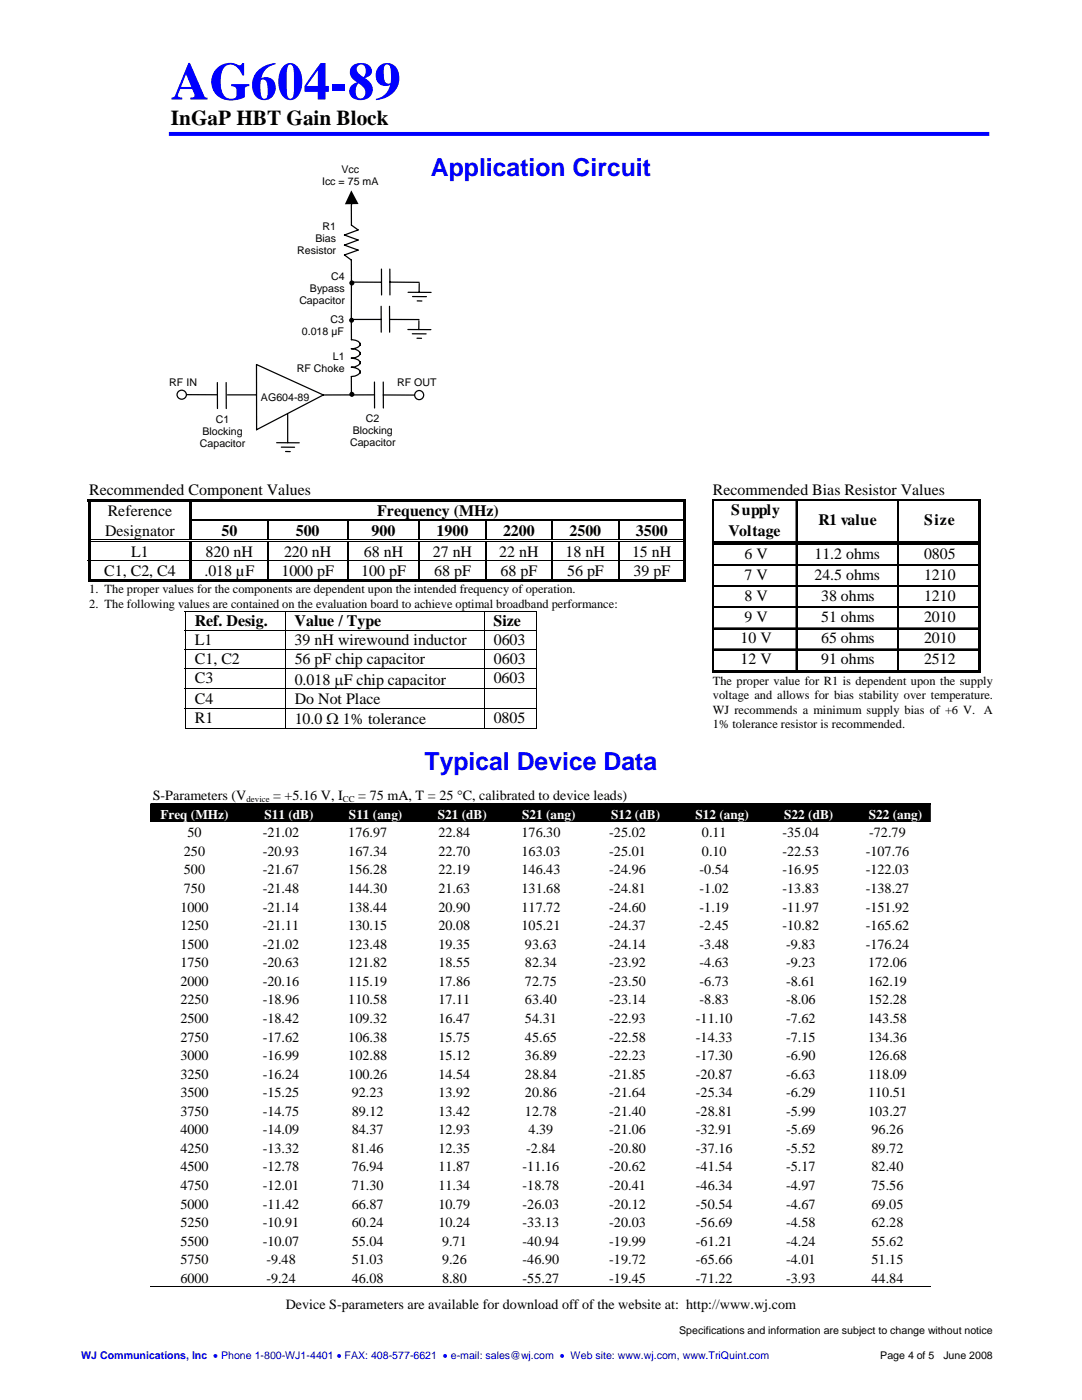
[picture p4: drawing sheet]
<svg xmlns="http://www.w3.org/2000/svg" width="216mm" height="279mm" viewBox="0 0 216 279" stroke-linecap="round" stroke-linejoin="round" font-family="sans-serif">
<defs><g id="words">
<text font-size="10.6" fill="#00f" x="34.1" y="19.9">AG604-89</text>
<g font-size="4.9" fill="#00f">
<text x="86" y="35.1">Application Circuit</text>
<text x="84.7" y="153.7">Typical Device Data</text>
</g>
<text font-size="4.2" x="34.1" y="25">InGaP HBT Gain Block</text>
<g font-size="3.2">
<text x="17.8" y="98.8">Recommended Component Values</text>
<text x="142.2" y="98.8">Recommended Bias Resistor Values</text>
<text x="21" y="106.9">Designator</text>
<text x="21.5" y="103">Reference</text>
<text x="44.2" y="107">50</text>
<text x="59" y="107">500</text>
<text x="74.1" y="107">900</text>
<text x="75.3" y="103">Frequency (MHz)</text>
<text x="87.1" y="107">1900</text>
<text x="100.4" y="107">2200</text>
<text x="113.6" y="107">2500</text>
<text x="126.9" y="107">3500</text>
<text x="145.4" y="106.9">Voltage</text>
<text x="145.9" y="102.7">Supply</text>
<text x="163.3" y="104.8">R1 value</text>
<text x="184.4" y="104.8">Size</text>
<text x="26.2" y="111.1">L1</text>
<text x="41" y="111.1">820 nH</text>
<text x="56.7" y="111.1">220 nH</text>
<text x="72.6" y="111.1">68 nH</text>
<text x="86.4" y="111.1">27 nH</text>
<text x="99.6" y="111.1">22 nH</text>
<text x="112.9" y="111.1">18 nH</text>
<text x="126.1" y="111.1">15 nH</text>
<text x="148.6" y="111.6">6 V</text>
<text x="162.5" y="111.6">11.2 ohms</text>
<text x="184.4" y="111.6">0805</text>
<text x="20.8" y="114.9">C1, C2, C4</text>
<text x="40.8" y="114.9">.018 µF</text>
<text x="56.2" y="114.9">1000 pF</text>
<text x="72.1" y="114.9">100 pF</text>
<text x="86.6" y="114.9">68 pF</text>
<text x="99.9" y="114.9">68 pF</text>
<text x="113.2" y="114.9">56 pF</text>
<text x="126.4" y="114.9">39 pF</text>
<text x="148.6" y="115.8">7 V</text>
<text x="148.6" y="120">8 V</text>
<text x="162.5" y="115.8">24.5 ohms</text>
<text x="163.8" y="120">38 ohms</text>
<text x="184.4" y="120">1210</text>
<text x="184.4" y="115.8">1210</text>
<text x="38.9" y="125">Ref. Desig.</text>
<text x="58.8" y="125">Value / Type</text>
<text x="98.5" y="125">Size</text>
<text x="148.6" y="124.2">9 V</text>
<text x="163.8" y="124.2">51 ohms</text>
<text x="184.4" y="124.2">2010</text>
<text x="38.9" y="128.7">L1</text>
<text x="58.8" y="128.7">39 nH wirewound inductor</text>
<text x="98.5" y="128.7">0603</text>
<text x="147.8" y="128.4">10 V</text>
<text x="163.8" y="128.4">65 ohms</text>
<text x="184.4" y="128.4">2010</text>
<text x="38.9" y="132.6">C1, C2</text>
<text x="38.9" y="136.4">C3</text>
<text x="58.8" y="136.6">0.018 μF chip capacitor</text>
<text x="58.8" y="132.6">56 pF chip capacitor</text>
<text x="98.5" y="136.4">0603</text>
<text x="98.5" y="132.6">0603</text>
<text x="147.8" y="132.6">12 V</text>
<text x="163.8" y="132.6">91 ohms</text>
<text x="184.4" y="132.6">2512</text>
<text x="38.9" y="140.4">C4</text>
<text x="58.8" y="140.4">Do Not Place</text>
<text x="38.9" y="144.3">R1</text>
<text x="58.8" y="144.5">10.0 Ω 1% tolerance</text>
<text x="98.5" y="144.3">0805</text>
</g>
<g font-size="2.8">
<text x="30.5" y="159.7">S-Parameters (V</text>
<text x="54.5" y="159.7">= +5.16 V, I</text>
<text x="71.5" y="159.7">= 75 mA, T = 25 °C, calibrated to device leads)</text>
<text x="37.4" y="167.1">50</text>
<text x="52.4" y="167.1">-21.02</text>
<text x="69.5" y="167.1">176.97</text>
<text x="87.5" y="167.1">22.84</text>
<text x="104.1" y="167.1">176.30</text>
<text x="121.6" y="167.1">-25.02</text>
<text x="140.1" y="167.1">0.11</text>
<text x="156.1" y="167.1">-35.04</text>
<text x="173.4" y="167.1">-72.79</text>
<text x="36.7" y="170.8">250</text>
<text x="52.4" y="170.8">-20.93</text>
<text x="69.5" y="170.8">167.34</text>
<text x="87.5" y="170.8">22.70</text>
<text x="104.1" y="170.8">163.03</text>
<text x="121.6" y="170.8">-25.01</text>
<text x="140.1" y="170.8">0.10</text>
<text x="156.1" y="170.8">-22.53</text>
<text x="172.7" y="170.8">-107.76</text>
<text x="36.7" y="174.5">500</text>
<text x="36.7" y="178.2">750</text>
<text x="52.4" y="174.5">-21.67</text>
<text x="52.4" y="178.2">-21.48</text>
<text x="69.5" y="174.5">156.28</text>
<text x="69.5" y="178.2">144.30</text>
<text x="87.5" y="174.5">22.19</text>
<text x="87.5" y="178.2">21.63</text>
<text x="104.1" y="174.5">146.43</text>
<text x="104.1" y="178.2">131.68</text>
<text x="121.6" y="174.5">-24.96</text>
<text x="121.6" y="178.2">-24.81</text>
<text x="139.6" y="174.5">-0.54</text>
<text x="139.6" y="178.2">-1.02</text>
<text x="156.1" y="174.5">-16.95</text>
<text x="156.1" y="178.2">-13.83</text>
<text x="172.7" y="174.5">-122.03</text>
<text x="172.7" y="178.2">-138.27</text>
<text x="36" y="181.9">1000</text>
<text x="36" y="185.6">1250</text>
<text x="52.4" y="181.9">-21.14</text>
<text x="52.4" y="185.6">-21.11</text>
<text x="69.5" y="181.9">138.44</text>
<text x="69.5" y="185.6">130.15</text>
<text x="87.5" y="181.9">20.90</text>
<text x="87.5" y="185.6">20.08</text>
<text x="104.1" y="181.9">117.72</text>
<text x="104.1" y="185.6">105.21</text>
<text x="121.6" y="181.9">-24.60</text>
<text x="121.6" y="185.6">-24.37</text>
<text x="139.6" y="181.9">-1.19</text>
<text x="139.6" y="185.6">-2.45</text>
<text x="156.1" y="181.9">-11.97</text>
<text x="156.1" y="185.6">-10.82</text>
<text x="172.7" y="181.9">-151.92</text>
<text x="172.7" y="185.6">-165.62</text>
<text x="36" y="189.3">1500</text>
<text x="52.4" y="189.3">-21.02</text>
<text x="69.5" y="189.3">123.48</text>
<text x="87.5" y="189.3">19.35</text>
<text x="104.8" y="189.3">93.63</text>
<text x="121.6" y="189.3">-24.14</text>
<text x="139.6" y="189.3">-3.48</text>
<text x="156.9" y="189.3">-9.83</text>
<text x="172.7" y="189.3">-176.24</text>
<text x="36" y="193">1750</text>
<text x="36" y="196.7">2000</text>
<text x="52.4" y="193">-20.63</text>
<text x="52.4" y="196.7">-20.16</text>
<text x="69.5" y="193">121.82</text>
<text x="69.5" y="196.7">115.19</text>
<text x="87.5" y="193">18.55</text>
<text x="87.5" y="196.7">17.86</text>
<text x="104.8" y="193">82.34</text>
<text x="104.8" y="196.7">72.75</text>
<text x="121.6" y="193">-23.92</text>
<text x="121.6" y="196.7">-23.50</text>
<text x="139.6" y="193">-4.63</text>
<text x="139.6" y="196.7">-6.73</text>
<text x="156.9" y="193">-9.23</text>
<text x="156.9" y="196.7">-8.61</text>
<text x="173.2" y="193">172.06</text>
<text x="173.2" y="196.7">162.19</text>
<text x="36" y="200.4">2250</text>
<text x="52.4" y="200.4">-18.96</text>
<text x="69.5" y="200.4">110.58</text>
<text x="87.5" y="200.4">17.11</text>
<text x="104.8" y="200.4">63.40</text>
<text x="121.6" y="200.4">-23.14</text>
<text x="139.6" y="200.4">-8.83</text>
<text x="156.9" y="200.4">-8.06</text>
<text x="173.2" y="200.4">152.28</text>
<text x="36" y="204.2">2500</text>
<text x="36" y="207.9">2750</text>
<text x="52.4" y="204.2">-18.42</text>
<text x="52.4" y="207.9">-17.62</text>
<text x="69.5" y="204.2">109.32</text>
<text x="69.5" y="207.9">106.38</text>
<text x="87.5" y="204.2">16.47</text>
<text x="87.5" y="207.9">15.75</text>
<text x="104.8" y="204.2">54.31</text>
<text x="104.8" y="207.9">45.65</text>
<text x="121.6" y="204.2">-22.93</text>
<text x="121.6" y="207.9">-22.58</text>
<text x="138.9" y="204.2">-11.10</text>
<text x="138.9" y="207.9">-14.33</text>
<text x="156.9" y="204.2">-7.62</text>
<text x="156.9" y="207.9">-7.15</text>
<text x="173.2" y="204.2">143.58</text>
<text x="173.2" y="207.9">134.36</text>
<text x="36" y="211.6">3000</text>
<text x="36" y="215.3">3250</text>
<text x="52.4" y="211.6">-16.99</text>
<text x="52.4" y="215.3">-16.24</text>
<text x="69.5" y="211.6">102.88</text>
<text x="69.5" y="215.3">100.26</text>
<text x="87.5" y="211.6">15.12</text>
<text x="87.5" y="215.3">14.54</text>
<text x="104.8" y="211.6">36.89</text>
<text x="104.8" y="215.3">28.84</text>
<text x="121.6" y="211.6">-22.23</text>
<text x="121.6" y="215.3">-21.85</text>
<text x="138.9" y="211.6">-17.30</text>
<text x="138.9" y="215.3">-20.87</text>
<text x="156.9" y="211.6">-6.90</text>
<text x="156.9" y="215.3">-6.63</text>
<text x="173.2" y="211.6">126.68</text>
<text x="173.2" y="215.3">118.09</text>
<text x="36" y="219">3500</text>
<text x="52.4" y="219">-15.25</text>
<text x="70.2" y="219">92.23</text>
<text x="87.5" y="219">13.92</text>
<text x="104.8" y="219">20.86</text>
<text x="121.6" y="219">-21.64</text>
<text x="138.9" y="219">-25.34</text>
<text x="156.9" y="219">-6.29</text>
<text x="173.2" y="219">110.51</text>
<text x="36" y="222.7">3750</text>
<text x="36" y="226.4">4000</text>
<text x="52.4" y="222.7">-14.75</text>
<text x="52.4" y="226.4">-14.09</text>
<text x="70.2" y="226.4">84.37</text>
<text x="70.2" y="222.7">89.12</text>
<text x="87.5" y="226.4">12.93</text>
<text x="87.5" y="222.7">13.42</text>
<text x="104.8" y="222.7">12.78</text>
<text x="105.5" y="226.4">4.39</text>
<text x="121.6" y="226.4">-21.06</text>
<text x="121.6" y="222.7">-21.40</text>
<text x="138.9" y="226.4">-32.91</text>
<text x="138.9" y="222.7">-28.81</text>
<text x="156.9" y="226.4">-5.69</text>
<text x="156.9" y="222.7">-5.99</text>
<text x="173.2" y="222.7">103.27</text>
<text x="173.9" y="226.4">96.26</text>
<text x="36" y="230.1">4250</text>
<text x="36" y="233.8">4500</text>
<text x="52.4" y="230.1">-13.32</text>
<text x="52.4" y="233.8">-12.78</text>
<text x="70.2" y="230.1">81.46</text>
<text x="70.2" y="233.8">76.94</text>
<text x="87.5" y="233.8">11.87</text>
<text x="87.5" y="230.1">12.35</text>
<text x="104.3" y="233.8">-11.16</text>
<text x="105" y="230.1">-2.84</text>
<text x="121.6" y="230.1">-20.80</text>
<text x="121.6" y="233.8">-20.62</text>
<text x="138.9" y="230.1">-37.16</text>
<text x="138.9" y="233.8">-41.54</text>
<text x="156.9" y="230.1">-5.52</text>
<text x="156.9" y="233.8">-5.17</text>
<text x="173.9" y="230.1">89.72</text>
<text x="173.9" y="233.8">82.40</text>
<text x="36" y="237.5">4750</text>
<text x="52.4" y="237.5">-12.01</text>
<text x="70.2" y="237.5">71.30</text>
<text x="87.5" y="237.5">11.34</text>
<text x="104.3" y="237.5">-18.78</text>
<text x="121.6" y="237.5">-20.41</text>
<text x="138.9" y="237.5">-46.34</text>
<text x="156.9" y="237.5">-4.97</text>
<text x="173.9" y="237.5">75.56</text>
<text x="36" y="241.2">5000</text>
<text x="36" y="244.9">5250</text>
<text x="52.4" y="241.2">-11.42</text>
<text x="52.4" y="244.9">-10.91</text>
<text x="70.2" y="241.2">66.87</text>
<text x="70.2" y="244.9">60.24</text>
<text x="87.5" y="241.2">10.79</text>
<text x="87.5" y="244.9">10.24</text>
<text x="104.3" y="241.2">-26.03</text>
<text x="104.3" y="244.9">-33.13</text>
<text x="121.6" y="241.2">-20.12</text>
<text x="121.6" y="244.9">-20.03</text>
<text x="138.9" y="241.2">-50.54</text>
<text x="138.9" y="244.9">-56.69</text>
<text x="156.9" y="241.2">-4.67</text>
<text x="156.9" y="244.9">-4.58</text>
<text x="173.9" y="241.2">69.05</text>
<text x="173.9" y="244.9">62.28</text>
<text x="36" y="248.6">5500</text>
<text x="52.4" y="248.6">-10.07</text>
<text x="70.2" y="248.6">55.04</text>
<text x="88.2" y="248.6">9.71</text>
<text x="104.3" y="248.6">-40.94</text>
<text x="121.6" y="248.6">-19.99</text>
<text x="138.9" y="248.6">-61.21</text>
<text x="156.9" y="248.6">-4.24</text>
<text x="173.9" y="248.6">55.62</text>
<text x="36" y="252.3">5750</text>
<text x="36" y="256">6000</text>
<text x="53.2" y="252.3">-9.48</text>
<text x="53.2" y="256">-9.24</text>
<text x="70.2" y="252.3">51.03</text>
<text x="70.2" y="256">46.08</text>
<text x="88.2" y="252.3">9.26</text>
<text x="88.2" y="256">8.80</text>
<text x="104.3" y="252.3">-46.90</text>
<text x="104.3" y="256">-55.27</text>
<text x="121.6" y="252.3">-19.72</text>
<text x="121.6" y="256">-19.45</text>
<text x="138.9" y="252.3">-65.66</text>
<text x="138.9" y="256">-71.22</text>
<text x="156.9" y="252.3">-4.01</text>
<text x="156.9" y="256">-3.93</text>
<text x="173.9" y="252.3">51.15</text>
<text x="173.9" y="256">44.84</text>
<text x="57" y="261.2">Device S-parameters are available for download off of the website at: http://www.wj.com</text>
</g>
<g font-size="2.6" fill="#fff">
<text x="32" y="163.5">Freq (MHz)</text>
<text x="52.8" y="163.5">S11 (dB)</text>
<text x="69.6" y="163.5">S11 (ang)</text>
<text x="87.4" y="163.5">S21 (dB)</text>
<text x="104.2" y="163.5">S21 (ang)</text>
<text x="121.9" y="163.5">S12 (dB)</text>
<text x="138.8" y="163.5">S12 (ang)</text>
<text x="156.5" y="163.5">S22 (dB)</text>
<text x="173.4" y="163.5">S22 (ang)</text>
</g>
<g font-size="2.5">
<text x="17.8" y="118.4">1. The proper values for the components are dependent upon the intended frequency of operation.</text>
<text x="17.8" y="121.3">2. The following values are contained on the evaluation board to achieve optimal broadband performance:</text>
<text x="142.2" y="136.7">The proper value for R1 is dependent upon the supply</text>
<text x="142.2" y="139.6">voltage and allows for bias stability over temperature.</text>
<text x="142.2" y="142.4">WJ recommends a minimum supply bias of +6 V. A</text>
<text x="142.2" y="145.2">1% tolerance resistor is recommended.</text>
</g>
<g font-size="2.1">
<text x="68.1" y="34.5">Vcc</text>
<text x="64.3" y="36.9">Icc = 75 mA</text>
<text x="64.4" y="45.8">R1</text>
<text x="59.3" y="50.7">Resistor</text>
<text x="62.9" y="48.2">Bias</text>
<text x="61.8" y="58.2">Bypass</text>
<text x="66.1" y="55.8">C4</text>
<text x="59.7" y="60.7">Capacitor</text>
<text x="65.9" y="64.4">C3</text>
<text x="60.2" y="66.9">0.018 µF</text>
<text x="66.4" y="71.9">L1</text>
<text x="33.8" y="77">RF IN</text>
<text x="59.2" y="74.3">RF Choke</text>
<text x="79.2" y="77">RF OUT</text>
<text x="52.1" y="80">AG604-89</text>
<text x="39.9" y="89.3">Capacitor</text>
<text x="40.4" y="86.9">Blocking</text>
<text x="43.1" y="84.5">C1</text>
<text x="69.8" y="89.1">Capacitor</text>
<text x="70.4" y="86.6">Blocking</text>
<text x="73" y="84.2">C2</text>
<text x="135.5" y="266.3">Specifications and information are subject to change without notice</text>
<text x="175.6" y="271.3">Page 4 of 5</text>
<text x="188.3" y="271.3">June 2008</text>
</g>
<text font-size="2.1" fill="#00f" x="16.2" y="271.3">WJ Communications, Inc • Phone 1-800-WJ1-4401 • FAX: 408-577-6621 • e-mail: sales@wj.com • Web site: www.wj.com, www.TriQuint.com</text>
<g font-size="1.8">
<text x="49.2" y="160">device</text>
<text x="68.4" y="160">CC</text>
</g>
</g></defs>
<path d="M33.7 26.7h163.7" fill="none" stroke="#00f" stroke-width=".79" stroke-linecap="butt"/>
<g fill="#000">
<path d="M17.5 99.6h.5v.5h-.5zM17.5 99.6h119.4v.5h-119.4zM17.5 100.1h.5v3.6h-.5zM17.5 103.7h.5v.3h-.5zM17.5 104h.5v3.7h-.5zM17.5 107.7h.5v.5h-.5zM17.5 108.2h.5v3.6h-.5zM17.5 112h.5v4.2h-.5zM17.5 115.7h20.3v.5h-20.3zM37.8 100.1h.6v3.6h-.6zM37.8 103.7h.6v.3h-.6zM37.8 104h.6v3.7h-.6z"/>
<path d="M37.8 108.2h.6zM37.8 107.7h.5v.1h-.5zM37.8 108h.5v.2h-.5zM37.8 108.2h.6v3.6h-.6zM37.8 112h.6v4.2h-.6zM38.4 115.7h14.9v.5h-14.9zM53.3 103.7h.3v.3h-.3zM53.3 108.2h.3zM53.3 107.7h.5v.1h-.5zM53.3 108h.5v.2h-.5zM53.3 115.7h15.9v.5h-15.9zM69.2 103.7h.3v.3h-.3z"/>
<path d="M69.2 108.2h.3zM69.2 107.7h.5v.1h-.5zM69.2 108h.5v.2h-.5zM69.2 115.7h14.3v.5h-14.3zM83.5 103.7h.3v.3h-.3zM83.5 108.2h.3zM83.5 107.7h.6v.1h-.6zM83.5 108h.6v.2h-.6zM83.5 115.7h13.3v.5h-13.3zM96.8 103.7h.2v.3h-.2zM96.8 108.2h.2zM96.8 107.7h.5v.1h-.5z"/>
<path d="M96.8 108h.5v.2h-.5zM96.8 115.7h13.2v.5h-13.2zM110 103.7h.3v.3h-.3zM110 108.2h.3zM110 107.7h.6v.1h-.6zM110 108h.6v.2h-.6zM110 115.7h13.3v.5h-13.3zM123.3 103.7h.2v.3h-.2zM123.3 108.2h.2zM123.3 107.7h.5v.1h-.5zM123.3 108h.5v.2h-.5zM123.3 115.7h13.1v.5h-13.1z"/>
<path d="M136.4 99.6h.5v.5h-.5zM136.4 100.1h.5v3.6h-.5zM136.4 103.7h.5v.3h-.5zM136.4 104h.5v3.7h-.5zM136.4 107.7h.5v.5h-.5zM136.4 108.2h.5v3.6h-.5zM136.4 112h.5v4.2h-.5zM136.4 115.7h.5v.5h-.5zM36.9 121.9h.1v.1h-.1zM107 121.9h.2v.1h-.2zM142.5 133.7h53.2v.5h-53.2zM195.2 99.8h.5v34.4h-.5z"/>
<path d="M107 145.3h.2v.2h-.2zM29.9 160.4h17.6v3.7h-17.6zM30.4 161h16.8v3.1h-16.8zM47.2 160.4h17.5v3.7h-17.5zM47.7 161h16.8v3.1h-16.8zM64.5 160.4h17.5v3.7h-17.5zM65 161h16.8v3.1h-16.8zM81.8 160.4h17.5v3.7h-17.5zM82.3 161h16.8v3.1h-16.8zM99.1 160.4h17.5v3.7h-17.5zM99.6 161h16.7v3.1h-16.7zM116.3 160.4h17.6v3.7h-17.6z"/>
<path d="M116.9 161h16.7v3.1h-16.7zM133.6 160.4h17.6v3.7h-17.6zM134.2 161h16.7v3.1h-16.7zM150.9 160.4h17.5v3.7h-17.5zM151.4 161h16.8v3.1h-16.8zM168.2 160.4h17.5v3.7h-17.5zM168.7 161h16.8v3.1h-16.8zM116.3 256.7h.2v.2h-.2z"/>
</g>
<g fill="none" stroke="#000" stroke-width=".25">
<path d="M37.1 78.8h6.2M45.4 78.8h5.7M51.2 72.7l13.3 6.1-13.3 7zM70.1 67.8a1.71 1.71 0 0 1 1.8 1.1M70.1 71.5a2.2 2.2 0 0 1 1.7 .6l.1 .5M70.1 64.1v3.7M71.9 68.5a1.51 1.51 0 0 1-1.8 1.1 1.56 1.56 0 0 1 1.8 1.1M71.9 70.4a1.5 1.5 0 0 1-1.8 1.1M71.9 72.2a1.55 1.55 0 0 1-1.8 1.1 2.26 2.26 0 0 1 1.7 .7l.1 .4M71.9 74a1.59 1.59 0 0 1-1.8 1.1v3.7M74.5 78.8h-10M74.7 76.2v5.2"/>
<path d="M76.5 78.8h6.2M76.5 76.2v5.2M55.2 88.3l4.5 .1M56.1 89.2l2.7 .1M57 90.1h.9M57.4 82.7v5.6M142.4 99.6v34.6M142.5 99.7h53.2M159 99.8v8.2M179.2 99.8v8.2M38.4 103.9h14.9M53.4 104v3.7"/>
<path d="M53.4 108.2v3.6M53.4 112v3.7M53.6 103.9h15.6M69.4 104v3.7M69.4 108.2v3.6M69.4 112v3.7M69.5 103.9h14M83.7 104v3.7M83.7 108.2v3.6M83.7 112v3.7M83.8 103.9h13M96.9 104v3.7"/>
<path d="M96.9 108.2v3.6M96.9 112v3.7M97 103.9h13M110.2 104v3.7M110.2 108.2v3.6M110.2 112v3.7M110.3 103.9h13M123.4 104v3.7M123.4 108.2v3.6M123.4 112v3.7M123.5 103.9h12.9M142.5 108.1h52.7"/>
<path d="M142.5 108.6h52.7M142.5 117h52.7M159 108.8v24.9M179.2 108.8v24.9M142.5 125.4h52.7"/>
</g>
<g fill="none" stroke="#000" stroke-width=".2">
<path d="M158.8 99.8v8.2M179.1 99.8v8.2M17.5 111.9h119.4M18 107.7h19.8M18 108.1h19.8M38.3 107.7h15M38.3 108.1h15M53.8 107.7h15.4M53.8 108.1h15.4M69.7 107.7h13.8M69.7 108.1h13.8M84.1 107.7h12.7"/>
<path d="M84.1 108.1h12.7M97.3 107.7h12.7M97.3 108.1h12.7M110.6 107.7h12.7M110.6 108.1h12.7M123.8 107.7h12.6M123.8 108.1h12.6M142.5 112.7h52.7M142.5 116.9h52.7M158.8 108.8v24.9M179.1 108.8v24.9M36.9 121.9h70.3"/>
<path d="M36.9 125.8h70.3M36.9 129.6h70.3M36.9 133.4h70.3M36.9 137.5h70.3M37 122v3.7M37 125.9v3.6M37 129.7v3.6M37 133.5v3.9M37 137.6v3.6M56.9 122v3.7M56.9 125.9v3.6M56.9 129.7v3.6"/>
<path d="M56.9 133.5v3.9M56.9 137.6v3.6M96.6 122v3.7M96.6 125.9v3.6M96.6 129.7v3.6M96.6 133.5v3.9M96.6 137.6v3.6M107.1 122v3.7M107.1 125.9v3.6M107.1 129.7v3.6M107.1 133.5v3.9M107.1 137.6v3.6"/>
<path d="M142.5 121.1h52.7M142.5 125.3h52.7M142.5 129.5h52.7M36.9 141.3h70.3M36.9 145.4h19.9M37 141.4v4.1M56.9 141.4v4.1M57 145.4h39.5M96.6 141.4v4.1M96.7 145.4h10.3M107.1 141.4v4.1M29.9 256.8h155.8"/>
</g>
<path d="M142.5 112.8h52.7M142.5 121.2h52.7M142.5 129.6h52.7M30.2 160.5h155.4" fill="none" stroke="#000" stroke-width=".28"/>
<circle cx="36.2" cy="78.8" r=".91" fill="#fff"/>
<circle cx="36.2" cy="78.8" r=".91" fill="none" stroke="#000" stroke-width=".25"/>
<circle cx="83.6" cy="78.8" r=".91" fill="#fff"/>
<g fill="none" stroke="#000" stroke-width=".25">
<path d="M70.1 40.9v4M70.1 44.9l1.4 1-2.8 1 2.8 1-2.8 1 2.8 1-2.8 1 1.4 1v12.2M70.1 56.3h6M70.2 40.6l-.1 .3M76.1 53.7v5.2M77.8 56.3h5.9M77.8 53.7v5.2M81.4 58.3l4.6 .1M82.3 59.2h2.8M83.7 56.6l-.1 1.7M43.4 76.3v5.2M45.1 76.3v5.2"/>
<path d="M70.1 63.8h6M76.1 61.1v5.2M77.7 63.8h5.9M77.7 61.1v5.2M81.4 65.8h4.6M82.3 66.6h2.7M83.2 67.5h.9M83.2 60l1 .1M83.6 64v1.8"/>
<circle cx="70.2" cy="56.5" r=".38"/>
<circle cx="70.2" cy="63.9" r=".37"/>
<circle cx="70.2" cy="78.7" r=".38"/>
<circle cx="83.6" cy="78.8" r=".91"/>
</g>
<g fill="#000">
<path d="M70.1 38l1.4 2.7-2.7 .1z"/>
<circle cx="70.2" cy="56.5" r=".38"/>
<circle cx="70.2" cy="63.9" r=".37"/>
<circle cx="70.2" cy="78.7" r=".38"/>
</g>
<use href="#words"/>
</svg>
